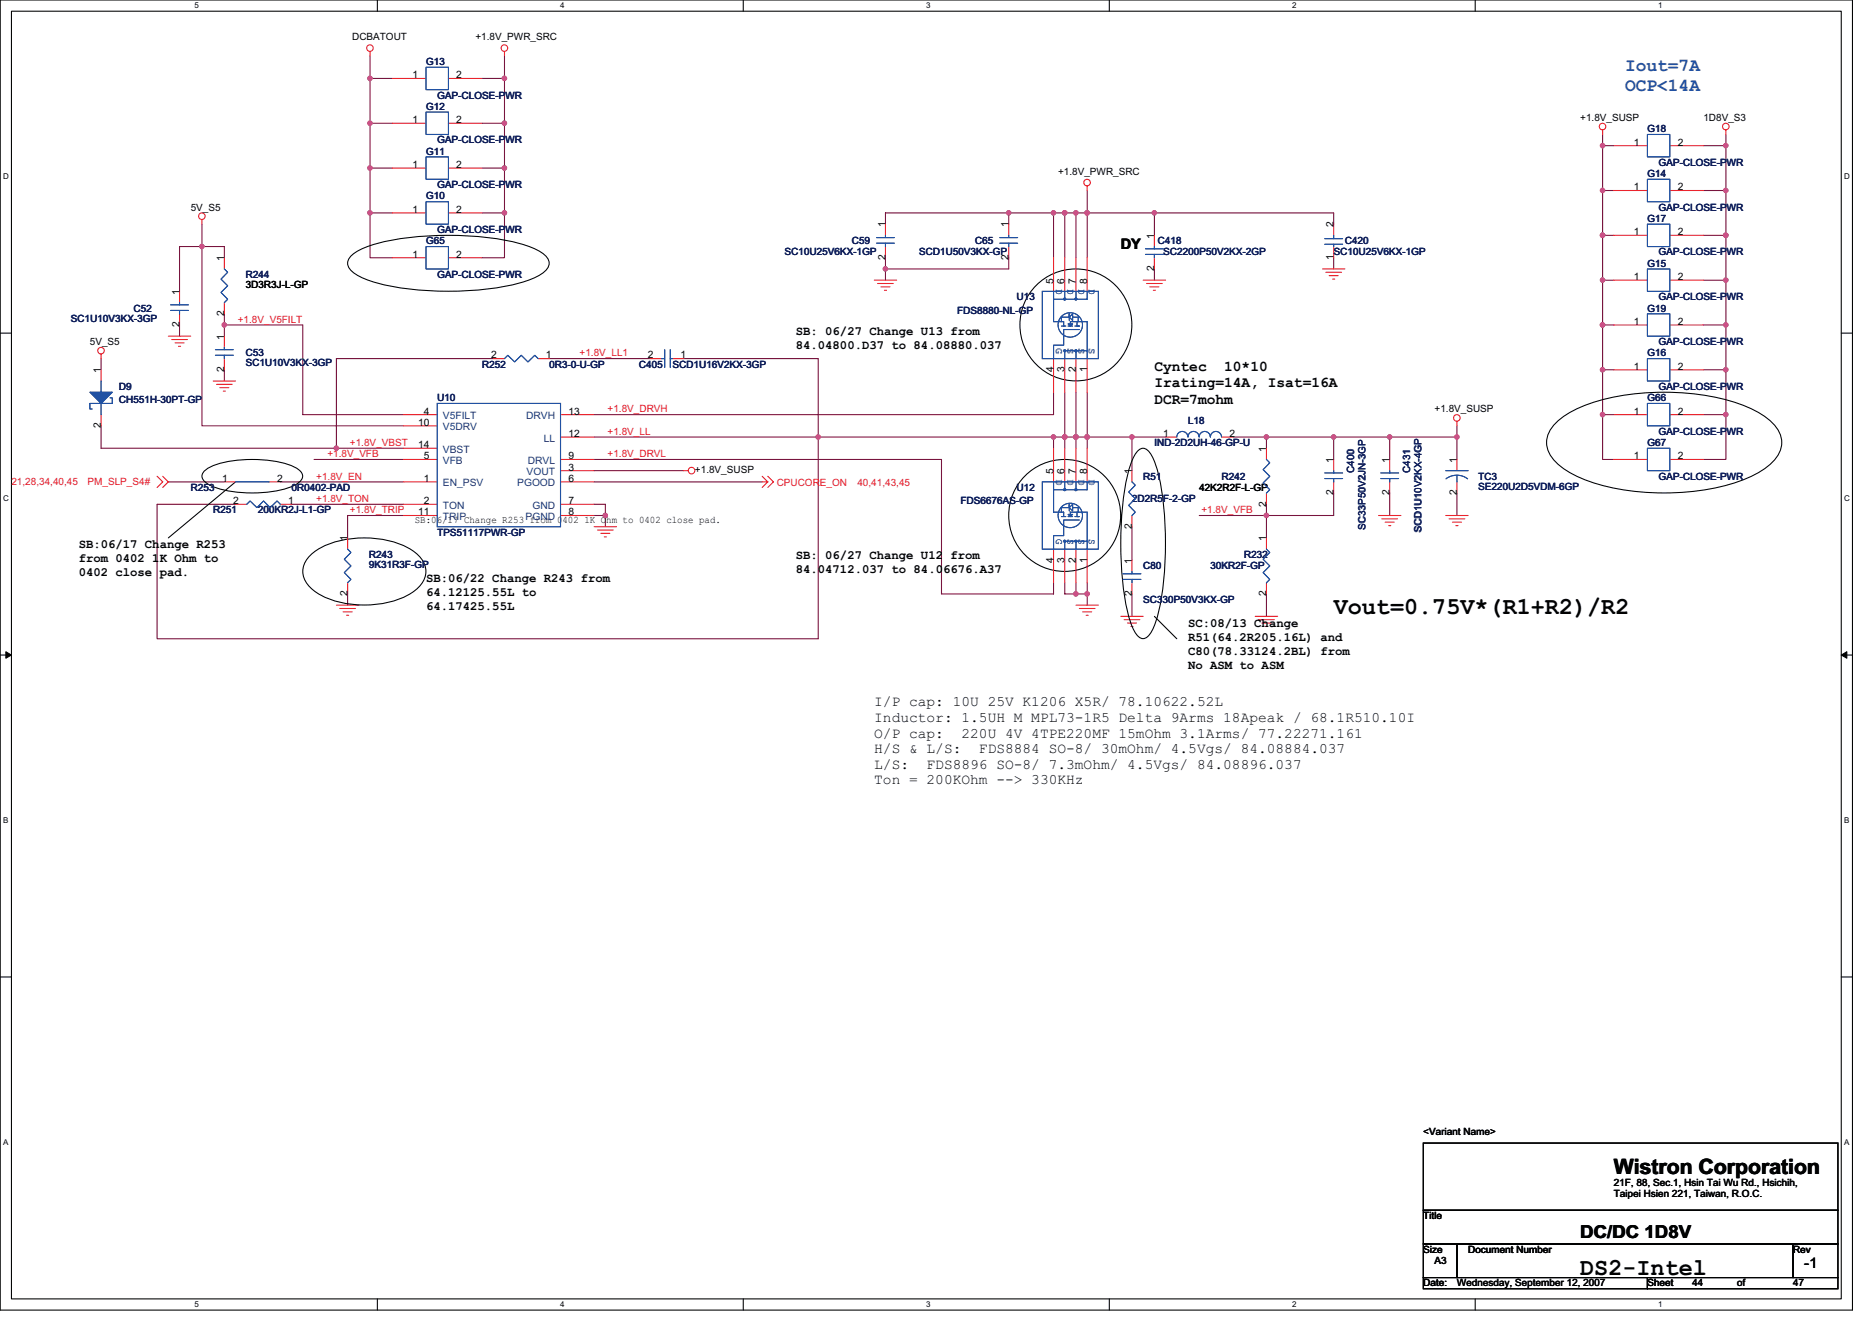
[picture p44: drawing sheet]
<svg xmlns="http://www.w3.org/2000/svg" width="297mm" height="210mm" viewBox="0 0 297 210" stroke-linecap="round" stroke-linejoin="round" font-family="sans-serif">
<defs><g id="words">
<g font-size="3.7" fill="#010202">
<text x="211.6" y="97.4">Vout=0.75V*(R1+R2)/R2</text>
<text x="250.7" y="202.3">DS2-Intel</text>
</g>
<text font-size="3.4" fill="#010202" x="256.1" y="186.2">Wistron Corporation</text>
<g font-size="2.8" fill="#2051a3">
<text x="257.8" y="11.2">Iout=7A</text>
<text x="257.8" y="14.4">OCP&lt;14A</text>
</g>
<text font-size="2.8" fill="#010202" x="250.7" y="196.4">DC/DC 1D8V</text>
<g font-size="2.3" fill="#010202">
<text x="177.8" y="39.5">DY</text>
<text x="183.2" y="58.8">Cyntec</text>
<text x="194.2" y="58.8">10*10</text>
<text x="183.2" y="61.4">Irating=14A, Isat=16A</text>
<text x="183.2" y="64.1">DCR=7mohm</text>
<text x="138.7" y="112.1">I/P cap: 10U 25V K1206 X5R/ 78.10622.52L</text>
<text x="138.7" y="114.6">Inductor: 1.5UH M MPL73-1R5 Delta 9Arms 18Apeak / 68.1R510.10I</text>
<text x="138.7" y="117">O/P cap:</text>
<text x="138.7" y="119.5">H/S &amp; L/S:</text>
<text x="152.6" y="117">220U 4V 4TPE220MF 15mOhm 3.1Arms/ 77.22271.161</text>
<text x="155.3" y="119.5">FDS8884 SO-8/ 30mOhm/ 4.5Vgs/ 84.08884.037</text>
<text x="138.7" y="122">L/S:</text>
<text x="138.7" y="124.5">Ton = 200KOhm --&gt; 330KHz</text>
<text x="147" y="122">FDS8896 SO-8/ 7.3mOhm/ 4.5Vgs/ 84.08896.037</text>
<text x="286.3" y="201.2">-1</text>
</g>
<g font-size="1.9" fill="#010202">
<text x="126.3" y="53.2">SB: 06/27 Change U13 from</text>
<text x="126.3" y="55.4">84.04800.D37 to 84.08880.037</text>
<text x="12.5" y="87">SB:06/17 Change R253</text>
<text x="12.5" y="89.2">from 0402 1K Ohm to</text>
<text x="126.3" y="88.7">SB: 06/27 Change U12 from</text>
<text x="12.5" y="91.4">0402 close pad.</text>
<text x="67.6" y="92.3">SB:06/22 Change R243 from</text>
<text x="67.6" y="94.5">64.12125.55L to</text>
<text x="126.3" y="91">84.04712.037 to 84.06676.A37</text>
<text x="67.6" y="96.8">64.17425.55L</text>
<text x="188.5" y="99.4">SC:08/13 Change</text>
<text x="188.5" y="101.6">R51(64.2R205.16L) and</text>
<text x="188.5" y="103.9">C80(78.33124.2BL) from</text>
<text x="188.5" y="106.1">No ASM to ASM</text>
</g>
<g font-size="1.6" fill="#010202">
<text x="55.9" y="6.4">DCBATOUT</text>
<text x="75.4" y="6.4">+1.8V_PWR_SRC</text>
<text x="65.5" y="12.4">1</text>
<text x="72.4" y="12.4">2</text>
<text x="65.5" y="19.5">1</text>
<text x="72.4" y="19.5">2</text>
<text x="250.7" y="19.2">+1.8V_SUSP</text>
<text x="259.3" y="23.1">1</text>
<text x="266.2" y="23.1">2</text>
<text x="270.3" y="19.2">1D8V_S3</text>
<text x="65.5" y="26.6">1</text>
<text x="72.4" y="26.6">2</text>
<text x="167.9" y="27.7">+1.8V_PWR_SRC</text>
<text x="30.3" y="33.4">5V_S5</text>
<text x="65.5" y="33.8">1</text>
<text x="72.4" y="33.8">2</text>
<text x="259.3" y="30.2">1</text>
<text x="266.2" y="30.2">2</text>
<text x="35.6" y="41.4" transform="rotate(-90 35.6 41.4)">1</text>
<text x="65.5" y="40.9">1</text>
<text x="72.4" y="40.9">2</text>
<text x="140.5" y="41.3" transform="rotate(-90 140.5 41.3)">2</text>
<text x="140.5" y="36.1" transform="rotate(-90 140.5 36.1)">1</text>
<text x="160" y="41.3" transform="rotate(-90 160 41.3)">2</text>
<text x="160" y="36.1" transform="rotate(-90 160 36.1)">1</text>
<text x="183.2" y="37.9" transform="rotate(-90 183.2 37.9)">1</text>
<text x="211.6" y="41.3" transform="rotate(-90 211.6 41.3)">1</text>
<text x="211.6" y="36.1" transform="rotate(-90 211.6 36.1)">2</text>
<text x="259.3" y="37.3">1</text>
<text x="266.2" y="37.3">2</text>
<text x="28.5" y="46.8" transform="rotate(-90 28.5 46.8)">1</text>
<text x="39" y="45.7">3D3R3J-L-GP</text>
<text x="167.1" y="45" transform="rotate(-90 167.1 45)">5</text>
<text x="168.9" y="45" transform="rotate(-90 168.9 45)">6</text>
<text x="170.7" y="45" transform="rotate(-90 170.7 45)">7</text>
<text x="172.5" y="45" transform="rotate(-90 172.5 45)">8</text>
<text x="183.2" y="43.1" transform="rotate(-90 183.2 43.1)">2</text>
<text x="259.3" y="44.4">1</text>
<text x="266.2" y="44.4">2</text>
<text x="28.5" y="51.9" transform="rotate(-90 28.5 51.9)">2</text>
<text x="35.6" y="53.9" transform="rotate(-90 35.6 53.9)">1</text>
<text x="35.6" y="50.2" transform="rotate(-90 35.6 50.2)">2</text>
<text x="259.3" y="51.5">1</text>
<text x="266.2" y="51.5">2</text>
<text x="14.3" y="54.8">5V_S5</text>
<text x="16" y="59.2" transform="rotate(-90 16 59.2)">1</text>
<text x="35.6" y="59.1" transform="rotate(-90 35.6 59.1)">2</text>
<text x="77.9" y="56.9">2</text>
<text x="86.6" y="56.9">1</text>
<text x="102.8" y="56.9">2</text>
<text x="108" y="56.9">1</text>
<text x="167.1" y="59.1" transform="rotate(-90 167.1 59.1)">4</text>
<text x="168.9" y="59.1" transform="rotate(-90 168.9 59.1)">3</text>
<text x="170.7" y="59.1" transform="rotate(-90 170.7 59.1)">2</text>
<text x="172.5" y="59.1" transform="rotate(-90 172.5 59.1)">1</text>
<text x="259.3" y="58.7">1</text>
<text x="266.2" y="58.7">2</text>
<text x="67.2" y="65.8">4</text>
<text x="90.2" y="65.8">13</text>
<text x="227.6" y="65.4">+1.8V_SUSP</text>
<text x="259.3" y="65.8">1</text>
<text x="266.2" y="65.8">2</text>
<text x="16" y="67.9" transform="rotate(-90 16 67.9)">2</text>
<text x="66.4" y="67.5">10</text>
<text x="66.4" y="71.1">14</text>
<text x="90.2" y="69.3">12</text>
<text x="184.6" y="69.3">1</text>
<text x="195.1" y="69.3">2</text>
<text x="200.9" y="71.6" transform="rotate(-90 200.9 71.6)">1</text>
<text x="35.2" y="76.4">1</text>
<text x="44" y="76.4">2</text>
<text x="67.2" y="76.4">1</text>
<text x="67.2" y="72.9">5</text>
<text x="90.2" y="76.4">6</text>
<text x="90.2" y="72.9">9</text>
<text x="90.2" y="74.7">3</text>
<text x="110.3" y="75">+1.8V_SUSP</text>
<text x="167.1" y="75.2" transform="rotate(-90 167.1 75.2)">5</text>
<text x="168.9" y="75.2" transform="rotate(-90 168.9 75.2)">6</text>
<text x="170.7" y="75.2" transform="rotate(-90 170.7 75.2)">7</text>
<text x="172.5" y="75.2" transform="rotate(-90 172.5 75.2)">8</text>
<text x="179.6" y="75.2" transform="rotate(-90 179.6 75.2)">1</text>
<text x="190.3" y="77.9">42K2R2F-L-GP</text>
<text x="211.6" y="73.4" transform="rotate(-90 211.6 73.4)">1</text>
<text x="220.5" y="73.4" transform="rotate(-90 220.5 73.4)">1</text>
<text x="231.2" y="73.4" transform="rotate(-90 231.2 73.4)">1</text>
<text x="259.3" y="72.9">1</text>
<text x="266.2" y="72.9">2</text>
<text x="37" y="80">2</text>
<text x="45.7" y="80">1</text>
<text x="65.8" y="83">SB:06/17 Change R253 from 0402 1K Ohm to 0402 close pad.</text>
<text x="66.4" y="81.8">11</text>
<text x="67.2" y="80">2</text>
<text x="90.2" y="80">7</text>
<text x="90.2" y="81.8">8</text>
<text x="179.6" y="83.9" transform="rotate(-90 179.6 83.9)">2</text>
<text x="200.9" y="80.4" transform="rotate(-90 200.9 80.4)">2</text>
<text x="211.6" y="78.6" transform="rotate(-90 211.6 78.6)">2</text>
<text x="220.5" y="78.6" transform="rotate(-90 220.5 78.6)">2</text>
<text x="231.2" y="78.6" transform="rotate(-90 231.2 78.6)">2</text>
<text x="55.1" y="85.9" transform="rotate(-90 55.1 85.9)">1</text>
<text x="167.1" y="89.3" transform="rotate(-90 167.1 89.3)">4</text>
<text x="168.9" y="89.3" transform="rotate(-90 168.9 89.3)">3</text>
<text x="170.7" y="89.3" transform="rotate(-90 170.7 89.3)">2</text>
<text x="172.5" y="89.3" transform="rotate(-90 172.5 89.3)">1</text>
<text x="179.6" y="89.4" transform="rotate(-90 179.6 89.4)">1</text>
<text x="200.9" y="85.9" transform="rotate(-90 200.9 85.9)">1</text>
<text x="55.1" y="94.6" transform="rotate(-90 55.1 94.6)">2</text>
<text x="179.6" y="94.6" transform="rotate(-90 179.6 94.6)">2</text>
<text x="200.9" y="94.6" transform="rotate(-90 200.9 94.6)">2</text>
<text x="225.8" y="180.1">&lt;Variant Name&gt;</text>
<text x="256.1" y="188.1">21F, 88, Sec.1, Hsin Tai Wu Rd., Hsichih,</text>
<text x="256.1" y="189.9">Taipei Hsien 221, Taiwan, R.O.C.</text>
<text x="225.8" y="193.4">Title</text>
<text x="225.8" y="198.8">Size</text>
<text x="227.6" y="200.6">A3</text>
<text x="233" y="198.8">Document Number</text>
<text x="284.5" y="198.8">Rev</text>
<text x="225.8" y="204.1">Date:</text>
<text x="231.2" y="204.1">Wednesday, September 12, 2007</text>
<text x="261.4" y="204.1">Sheet</text>
<text x="268.5" y="204.1">44</text>
<text x="275.6" y="204.1">of</text>
<text x="284.5" y="204.1">47</text>
</g>
<g font-size="1.6" fill="#101e5b">
<text x="67.6" y="10.3">G13</text>
<text x="67.6" y="17.4">G12</text>
<text x="69.4" y="15.6">GAP-CLOSE-P</text>
<text x="80.2" y="15.6">WR</text>
<text x="69.4" y="22.8">GAP-CLOSE-P</text>
<text x="80.2" y="22.8">WR</text>
<text x="261.4" y="21">G18</text>
<text x="67.6" y="24.5">G11</text>
<text x="69.4" y="29.9">GAP-CLOSE-P</text>
<text x="80.2" y="29.9">WR</text>
<text x="261.4" y="28.1">G14</text>
<text x="263.2" y="26.3">GAP-CLOSE-P</text>
<text x="274" y="26.3">WR</text>
<text x="67.6" y="31.6">G10</text>
<text x="261.4" y="35.2">G17</text>
<text x="263.2" y="33.4">GAP-CLOSE-P</text>
<text x="274" y="33.4">WR</text>
<text x="67.6" y="38.8">G65</text>
<text x="69.4" y="37">GAP-CLOSE-P</text>
<text x="80.2" y="37">WR</text>
<text x="124.5" y="40.5">SC10U25V6KX-1GP</text>
<text x="135.2" y="38.8">C59</text>
<text x="145.8" y="40.5">SCD1U50V3KX-GP</text>
<text x="154.7" y="38.8">C65</text>
<text x="183.7" y="38.8">C418</text>
<text x="184.6" y="40.5">SC2200P50V2KX-2GP</text>
<text x="211.6" y="40.5">SC10U25V6KX-1GP</text>
<text x="213.4" y="38.8">C420</text>
<text x="263.2" y="40.5">GAP-CLOSE-P</text>
<text x="274" y="40.5">WR</text>
<text x="39" y="44.1">R244</text>
<text x="69.4" y="44.1">GAP-CLOSE-PWR</text>
<text x="161.3" y="47.6">U13</text>
<text x="261.4" y="42.3">G15</text>
<text x="263.2" y="47.6">GAP-CLOSE-P</text>
<text x="274" y="47.6">WR</text>
<text x="11.2" y="51">SC1U10V3KX-3GP</text>
<text x="21.2" y="49.4">C52</text>
<text x="151.9" y="49.8">FDS8880-NL-GP</text>
<text x="261.4" y="49.4">G19</text>
<text x="39" y="56.5">C53</text>
<text x="39" y="58.1">SC1U10V3KX-3GP</text>
<text x="76.5" y="58.3">R252</text>
<text x="87.2" y="58.3">0R3-0-U-GP</text>
<text x="101.4" y="58.3">C405</text>
<text x="106.7" y="58.3">SCD1U16V2KX-3GP</text>
<text x="261.4" y="56.5">G16</text>
<text x="263.2" y="54.8">GAP-CLOSE-P</text>
<text x="274" y="54.8">WR</text>
<text x="18.9" y="61.9">D9</text>
<text x="18.9" y="64">CH551H-30PT-GP</text>
<text x="69.4" y="63.6">U10</text>
<text x="261.4" y="63.6">G66</text>
<text x="263.2" y="61.9">GAP-CLOSE-P</text>
<text x="274" y="61.9">WR</text>
<text x="183.1" y="70.8">IND-2D2UH-46-GP-U</text>
<text x="188.5" y="67.2">L18</text>
<text x="261.4" y="70.8">G67</text>
<text x="263.2" y="69">GAP-CLOSE-P</text>
<text x="274" y="69">WR</text>
<text x="30.3" y="77.9">R253</text>
<text x="46.3" y="77.9">0R0402-PAD</text>
<text x="161.3" y="77.9">U12</text>
<text x="181.4" y="76.1">R51</text>
<text x="193.8" y="76.1">R242</text>
<text x="214.9" y="75" transform="rotate(-90 214.9 75)">C400</text>
<text x="223.8" y="75" transform="rotate(-90 223.8 75)">C431</text>
<text x="234.6" y="76.1">TC3</text>
<text x="234.6" y="77.7">SE220U2D5VDM-6GP</text>
<text x="263.2" y="76.1">GAP-CLOSE-PWR</text>
<text x="33.8" y="81.4">R251</text>
<text x="40.9" y="81.4">200KR2J-L1-GP</text>
<text x="152.4" y="80">FDS6676AS-GP</text>
<text x="179.6" y="79.7">2D2R5F-2-GP</text>
<text x="58.5" y="88.5">R243</text>
<text x="69.4" y="85">TPS51117PWR-GP</text>
<text x="197.4" y="88.5">R232</text>
<text x="216.7" y="84.1" transform="rotate(-90 216.7 84.1)">SC33P50V2JN-3GP</text>
<text x="225.5" y="84.5" transform="rotate(-90 225.5 84.5)">SCD1U10V2KX-4GP</text>
<text x="58.5" y="90.1">9K31R3F-GP</text>
<text x="181.4" y="90.3">C80</text>
<text x="181.4" y="95.7">SC330P50V3KX-GP</text>
<text x="192.1" y="90.3">30KR2F-GP</text>
</g>
<g font-size="1.6" fill="#2051a3">
<text x="167.6" y="45.9" transform="rotate(90 167.6 45.9)">D</text>
<text x="169.4" y="45.9" transform="rotate(90 169.4 45.9)">D</text>
<text x="171.2" y="45.9" transform="rotate(90 171.2 45.9)">D</text>
<text x="172.8" y="45.9" transform="rotate(90 172.8 45.9)">D</text>
<text x="167.6" y="55.3" transform="rotate(90 167.6 55.3)">G</text>
<text x="169.4" y="55.3" transform="rotate(90 169.4 55.3)">S</text>
<text x="171.2" y="55.3" transform="rotate(90 171.2 55.3)">S</text>
<text x="172.8" y="55.3" transform="rotate(90 172.8 55.3)">S</text>
<text x="167.6" y="76.1" transform="rotate(90 167.6 76.1)">D</text>
<text x="169.4" y="76.1" transform="rotate(90 169.4 76.1)">D</text>
<text x="171.2" y="76.1" transform="rotate(90 171.2 76.1)">D</text>
<text x="172.8" y="76.1" transform="rotate(90 172.8 76.1)">D</text>
<text x="167.6" y="85.5" transform="rotate(90 167.6 85.5)">G</text>
<text x="169.4" y="85.5" transform="rotate(90 169.4 85.5)">S</text>
<text x="171.2" y="85.5" transform="rotate(90 171.2 85.5)">S</text>
<text x="172.8" y="85.5" transform="rotate(90 172.8 85.5)">S</text>
</g>
<g font-size="1.6" fill="#ed1c24">
<text x="37.7" y="51.2">+1.8V_V5FILT</text>
<text x="92" y="56.5">+1.8V_LL1</text>
<text x="96.4" y="65.4">+1.8V_DRVH</text>
<text x="55.5" y="70.8">+1.8V_VBST</text>
<text x="96.4" y="69">+1.8V_LL</text>
<text x="1.8" y="77">21,28,34,40,45</text>
<text x="13.9" y="77">PM_SLP_S4#</text>
<text x="50.2" y="76.1">+1.8V_EN</text>
<text x="52" y="72.5">+1.8V_VFB</text>
<text x="96.4" y="72.5">+1.8V_DRVL</text>
<text x="123.3" y="77.2">CPUCORE_ON</text>
<text x="136.1" y="77.2">40,41,43,45</text>
<text x="50.2" y="79.7">+1.8V_TON</text>
<text x="55.5" y="81.4">+1.8V_TRIP</text>
<text x="190.6" y="81.4">+1.8V_VFB</text>
</g>
<g font-size="1.6" fill="#183c70">
<text x="70.3" y="66.5">V5FILT</text>
<text x="70.3" y="68.3">V5DRV</text>
<text x="70.3" y="71.8">VBST</text>
<text x="83.5" y="66.5">DRVH</text>
<text x="86.3" y="70.1">LL</text>
<text x="70.3" y="77.2">EN_PSV</text>
<text x="70.3" y="73.6">VFB</text>
<text x="82.1" y="77.2">PGOOD</text>
<text x="83.6" y="75.4">VOUT</text>
<text x="83.8" y="73.6">DRVL</text>
<text x="70.3" y="80.7">TON</text>
<text x="70.3" y="82.5">TRIP</text>
<text x="83.4" y="82.5">PGND</text>
<text x="84.5" y="80.7">GND</text>
</g>
<g font-size="1.3" fill="#010202">
<text x="30.8" y="1.3">5</text>
<text x="88.9" y="1.3">4</text>
<text x="147" y="1.3">3</text>
<text x="205" y="1.3">2</text>
<text x="263.1" y="1.3">1</text>
<text x=".5" y="28.4">D</text>
<text x="292.6" y="28.4">D</text>
<text x=".5" y="79.5">C</text>
<text x="292.6" y="79.5">C</text>
<text x=".5" y="130.6">B</text>
<text x="292.6" y="130.6">B</text>
<text x=".5" y="181.7">A</text>
<text x="292.6" y="181.7">A</text>
<text x="30.8" y="207.4">5</text>
<text x="88.9" y="207.4">4</text>
<text x="147" y="207.4">3</text>
<text x="205" y="207.4">2</text>
<text x="263.1" y="207.4">1</text>
</g>
</g></defs>
<path d="M0 0h293.9v207.9h-293.9zM1.8 1.8h290.4v204.3h-290.4z" fill="none" stroke="#010202" stroke-width=".17"/>
<g fill="#fff">
<path d="M30.8 .2h.7v1.4h-.7z"/>
<path d="M30.8 206.3h.7v1.4h-.7z"/>
</g>
<path d="M59.9 0v1.8M59.9 206.1v1.8" fill="none" stroke="#010202" stroke-width=".17"/>
<g fill="#fff">
<path d="M88.9 .2h.7v1.4h-.7z"/>
<path d="M88.9 206.3h.7v1.4h-.7z"/>
</g>
<path d="M117.9 0v1.8M117.9 206.1v1.8" fill="none" stroke="#010202" stroke-width=".17"/>
<g fill="#fff">
<path d="M147 .2h.7v1.4h-.7z"/>
<path d="M147 206.3h.7v1.4h-.7z"/>
</g>
<path d="M176 0v1.8M176 206.1v1.8" fill="none" stroke="#010202" stroke-width=".17"/>
<g fill="#fff">
<path d="M205 .2h.7v1.4h-.7z"/>
<path d="M205 206.3h.7v1.4h-.7z"/>
</g>
<path d="M234.1 0v1.8M234.1 206.1v1.8" fill="none" stroke="#010202" stroke-width=".17"/>
<g fill="#fff">
<path d="M263.1 .2h.7v1.4h-.7z"/>
<path d="M263.1 206.3h.7v1.4h-.7z"/>
<path d="M.5 27.3h.9v1.4h-.9z"/>
<path d="M292.6 27.3h.9v1.4h-.9z"/>
<path d="M.5 78.4h.9v1.4h-.9z"/>
<path d="M292.6 78.4h.9v1.4h-.9z"/>
</g>
<path d="M0 52.9h1.8M292.2 52.9h1.7" fill="none" stroke="#010202" stroke-width=".17"/>
<g fill="#fff">
<path d="M.5 129.5h.8v1.4h-.8z"/>
<path d="M292.6 129.5h.9v1.4h-.9z"/>
</g>
<path d="M0 103.9h1.8M292.2 103.9h1.7" fill="none" stroke="#010202" stroke-width=".17"/>
<path d="M.9 103.4l.9 .5-.9 .5z" fill="#010202"/>
<path d="M.9 103.4l.9 .5-.9 .5z" fill="none" stroke="#010202" stroke-width=".16"/>
<path d="M292.2 103.9l.8-.5v1z" fill="#010202"/>
<path d="M292.2 103.9l.8-.5v1z" fill="none" stroke="#010202" stroke-width=".16"/>
<g fill="#fff">
<path d="M.5 180.5h.8v1.4h-.8z"/>
<path d="M292.6 180.5h.9v1.4h-.9z"/>
</g>
<path d="M0 155h1.8M292.2 155h1.7" fill="none" stroke="#010202" stroke-width=".17"/>
<path d="M170.7 69.3v1.8" fill="none" stroke="#740d39" stroke-width=".17"/>
<circle cx="170.7" cy="69.3" r=".35" fill="#b84e9d"/>
<circle cx="170.7" cy="69.3" r=".35" fill="none" stroke="#b84e9d" stroke-width=".17"/>
<path d="M172.5 62.2v7.1M231.2 67.6v1.7M231.2 78.2v3.6M168.9 92.5v1.7h3.6M172.5 92.5v3.5" fill="none" stroke="#740d39" stroke-width=".17"/>
<circle cx="172.5" cy="94.2" r=".35" fill="#b84e9d"/>
<circle cx="172.5" cy="94.2" r=".35" fill="none" stroke="#b84e9d" stroke-width=".17"/>
<circle cx="170.7" cy="94.2" r=".35" fill="#b84e9d"/>
<circle cx="170.7" cy="94.2" r=".35" fill="none" stroke="#b84e9d" stroke-width=".17"/>
<path d="M167.2 33.8v7.1M16 56.9v1.8M170.7 40.9v-7.1h1.8v7.1M167.2 92.5v1.7h-17.8M170.7 92.5v1.7" fill="none" stroke="#740d39" stroke-width=".17"/>
<circle cx="172.5" cy="33.8" r=".35" fill="#b84e9d"/>
<circle cx="172.5" cy="33.8" r=".35" fill="none" stroke="#b84e9d" stroke-width=".17"/>
<circle cx="170.7" cy="33.8" r=".35" fill="#b84e9d"/>
<circle cx="170.7" cy="33.8" r=".35" fill="none" stroke="#b84e9d" stroke-width=".17"/>
<path d="M168.9 33.8v7.1" fill="none" stroke="#740d39" stroke-width=".17"/>
<circle cx="168.9" cy="33.8" r=".35" fill="#b84e9d"/>
<circle cx="168.9" cy="33.8" r=".35" fill="none" stroke="#b84e9d" stroke-width=".17"/>
<path d="M195.6 69.3h5.4" fill="none" stroke="#740d39" stroke-width=".17"/>
<circle cx="200.9" cy="69.3" r=".35" fill="#b84e9d"/>
<circle cx="200.9" cy="69.3" r=".35" fill="none" stroke="#b84e9d" stroke-width=".17"/>
<path d="M160.1 33.8h7.1" fill="none" stroke="#740d39" stroke-width=".17"/>
<circle cx="167.2" cy="33.8" r=".35" fill="#b84e9d"/>
<circle cx="167.2" cy="33.8" r=".35" fill="none" stroke="#b84e9d" stroke-width=".17"/>
<circle cx="160" cy="33.8" r=".35" fill="#b84e9d"/>
<circle cx="160" cy="33.8" r=".35" fill="none" stroke="#b84e9d" stroke-width=".17"/>
<path d="M220.5 69.3h10.7" fill="none" stroke="#740d39" stroke-width=".17"/>
<circle cx="231.2" cy="69.3" r=".35" fill="#b84e9d"/>
<circle cx="231.2" cy="69.3" r=".35" fill="none" stroke="#b84e9d" stroke-width=".17"/>
<circle cx="220.5" cy="69.3" r=".35" fill="#b84e9d"/>
<circle cx="220.5" cy="69.3" r=".35" fill="none" stroke="#b84e9d" stroke-width=".17"/>
<path d="M172.5 33.8h10.7" fill="none" stroke="#740d39" stroke-width=".17"/>
<circle cx="183.2" cy="33.8" r=".35" fill="#b84e9d"/>
<circle cx="183.2" cy="33.8" r=".35" fill="none" stroke="#b84e9d" stroke-width=".17"/>
<circle cx="172.5" cy="33.8" r=".35" fill="#b84e9d"/>
<circle cx="172.5" cy="33.8" r=".35" fill="none" stroke="#b84e9d" stroke-width=".17"/>
<path d="M273.9 23.1v7.1M172.5 69.3v1.8" fill="none" stroke="#740d39" stroke-width=".17"/>
<circle cx="273.8" cy="23.1" r=".35" fill="#b84e9d"/>
<circle cx="273.8" cy="23.1" r=".35" fill="none" stroke="#b84e9d" stroke-width=".17"/>
<path d="M160.1 33.8h-19.6v1.8M167.2 33.8h1.7M183.2 33.8v3.5M140.5 40.9v1.8h19.6M167.2 62.2v3.6M179.6 69.3h5.4" fill="none" stroke="#740d39" stroke-width=".17"/>
<circle cx="140.5" cy="42.7" r=".35" fill="#b84e9d"/>
<circle cx="140.5" cy="42.7" r=".35" fill="none" stroke="#b84e9d" stroke-width=".17"/>
<path d="M160.1 33.8v1.8M160.1 40.9v1.8M167.2 69.3v1.8M190.3 81.8h10.7" fill="none" stroke="#740d39" stroke-width=".17"/>
<circle cx="200.9" cy="81.8" r=".35" fill="#b84e9d"/>
<circle cx="200.9" cy="81.8" r=".35" fill="none" stroke="#b84e9d" stroke-width=".17"/>
<path d="M254.3 23.1v7.1M201 80v1.8" fill="none" stroke="#740d39" stroke-width=".17"/>
<circle cx="254.3" cy="23.1" r=".35" fill="#b84e9d"/>
<circle cx="254.3" cy="23.1" r=".35" fill="none" stroke="#b84e9d" stroke-width=".17"/>
<path d="M254.3 23.1h1.8M270.3 23.1h3.6M254.3 51.6v7.1M44.5 76.5h19.5" fill="none" stroke="#740d39" stroke-width=".17"/>
<circle cx="254.3" cy="58.7" r=".35" fill="#b84e9d"/>
<circle cx="254.3" cy="58.7" r=".35" fill="none" stroke="#b84e9d" stroke-width=".17"/>
<circle cx="254.3" cy="51.5" r=".35" fill="#b84e9d"/>
<circle cx="254.3" cy="51.5" r=".35" fill="none" stroke="#b84e9d" stroke-width=".17"/>
<path d="M273.9 44.4v7.2h-3.6" fill="none" stroke="#740d39" stroke-width=".17"/>
<circle cx="273.8" cy="44.4" r=".35" fill="#b84e9d"/>
<circle cx="273.8" cy="44.4" r=".35" fill="none" stroke="#b84e9d" stroke-width=".17"/>
<path d="M254.3 51.6h1.8M254.3 58.7h1.8M273.9 51.6v7.1h-3.6" fill="none" stroke="#740d39" stroke-width=".17"/>
<circle cx="273.8" cy="58.7" r=".35" fill="#b84e9d"/>
<circle cx="273.8" cy="58.7" r=".35" fill="none" stroke="#b84e9d" stroke-width=".17"/>
<circle cx="273.8" cy="51.5" r=".35" fill="#b84e9d"/>
<circle cx="273.8" cy="51.5" r=".35" fill="none" stroke="#b84e9d" stroke-width=".17"/>
<path d="M273.9 37.3v7.1" fill="none" stroke="#740d39" stroke-width=".17"/>
<circle cx="273.8" cy="37.3" r=".35" fill="#b84e9d"/>
<circle cx="273.8" cy="37.3" r=".35" fill="none" stroke="#b84e9d" stroke-width=".17"/>
<path d="M270.3 30.2h3.6v7.1M270.3 44.4h3.6" fill="none" stroke="#740d39" stroke-width=".17"/>
<circle cx="273.8" cy="37.3" r=".35" fill="#b84e9d"/>
<circle cx="273.8" cy="37.3" r=".35" fill="none" stroke="#b84e9d" stroke-width=".17"/>
<circle cx="273.8" cy="30.2" r=".35" fill="#b84e9d"/>
<circle cx="273.8" cy="30.2" r=".35" fill="none" stroke="#b84e9d" stroke-width=".17"/>
<path d="M254.3 37.3v7.1h1.8M270.3 37.3h3.6" fill="none" stroke="#740d39" stroke-width=".17"/>
<circle cx="254.3" cy="37.3" r=".35" fill="#b84e9d"/>
<circle cx="254.3" cy="37.3" r=".35" fill="none" stroke="#b84e9d" stroke-width=".17"/>
<path d="M256.1 30.2h-1.8v7.1h1.8" fill="none" stroke="#740d39" stroke-width=".17"/>
<circle cx="254.3" cy="37.3" r=".35" fill="#b84e9d"/>
<circle cx="254.3" cy="37.3" r=".35" fill="none" stroke="#b84e9d" stroke-width=".17"/>
<circle cx="254.3" cy="30.2" r=".35" fill="#b84e9d"/>
<circle cx="254.3" cy="30.2" r=".35" fill="none" stroke="#b84e9d" stroke-width=".17"/>
<path d="M254.3 44.4v7.2" fill="none" stroke="#740d39" stroke-width=".17"/>
<circle cx="254.3" cy="51.5" r=".35" fill="#b84e9d"/>
<circle cx="254.3" cy="51.5" r=".35" fill="none" stroke="#b84e9d" stroke-width=".17"/>
<circle cx="254.3" cy="44.4" r=".35" fill="#b84e9d"/>
<circle cx="254.3" cy="44.4" r=".35" fill="none" stroke="#b84e9d" stroke-width=".17"/>
<path d="M94.3 80h1.8M96.1 81.8v1.8" fill="none" stroke="#740d39" stroke-width=".17"/>
<circle cx="96" cy="81.8" r=".35" fill="#b84e9d"/>
<circle cx="96" cy="81.8" r=".35" fill="none" stroke="#b84e9d" stroke-width=".17"/>
<path d="M28.5 39.1v7.1M32 39.1h3.6v1.8M35.6 51.6v1.7M35.6 58.7v1.8M94.3 74.7h14.2M94.3 81.8h1.8" fill="none" stroke="#740d39" stroke-width=".17"/>
<circle cx="35.6" cy="51.5" r=".35" fill="#b84e9d"/>
<circle cx="35.6" cy="51.5" r=".35" fill="none" stroke="#b84e9d" stroke-width=".17"/>
<path d="M28.5 39.1h3.5M32 39.1v28.5h32M32 35.6v3.5M35.6 51.6h12.4v14.2h16" fill="none" stroke="#740d39" stroke-width=".17"/>
<circle cx="32" cy="39.1" r=".35" fill="#b84e9d"/>
<circle cx="32" cy="39.1" r=".35" fill="none" stroke="#b84e9d" stroke-width=".17"/>
<path d="M168.9 33.8h1.8M254.3 21.3v1.8M273.9 21.3v1.8M28.5 51.6v1.7M35.6 49.8v1.8M53.4 71.1h10.6M129.8 69.3v32M170.7 62.2v7.1M24.9 80h12.5" fill="none" stroke="#740d39" stroke-width=".17"/>
<circle cx="168.9" cy="33.8" r=".35" fill="#b84e9d"/>
<circle cx="168.9" cy="33.8" r=".35" fill="none" stroke="#b84e9d" stroke-width=".17"/>
<path d="M168.9 62.2v7.1h1.8" fill="none" stroke="#740d39" stroke-width=".17"/>
<circle cx="170.7" cy="69.3" r=".35" fill="#b84e9d"/>
<circle cx="170.7" cy="69.3" r=".35" fill="none" stroke="#b84e9d" stroke-width=".17"/>
<circle cx="168.9" cy="69.3" r=".35" fill="#b84e9d"/>
<circle cx="168.9" cy="69.3" r=".35" fill="none" stroke="#b84e9d" stroke-width=".17"/>
<path d="M172.5 30.2v3.6M129.8 69.3h37.4M96.1 80v1.8" fill="none" stroke="#740d39" stroke-width=".17"/>
<circle cx="129.8" cy="69.3" r=".35" fill="#b84e9d"/>
<circle cx="129.8" cy="69.3" r=".35" fill="none" stroke="#b84e9d" stroke-width=".17"/>
<path d="M80 8.9v3.5M76.5 26.7h3.5v7.1h-3.5" fill="none" stroke="#740d39" stroke-width=".17"/>
<circle cx="80" cy="33.8" r=".35" fill="#b84e9d"/>
<circle cx="80" cy="33.8" r=".35" fill="none" stroke="#b84e9d" stroke-width=".17"/>
<circle cx="80" cy="26.7" r=".35" fill="#b84e9d"/>
<circle cx="80" cy="26.7" r=".35" fill="none" stroke="#b84e9d" stroke-width=".17"/>
<path d="M76.5 19.6h3.5v7.1" fill="none" stroke="#740d39" stroke-width=".17"/>
<circle cx="80" cy="19.5" r=".35" fill="#b84e9d"/>
<circle cx="80" cy="19.5" r=".35" fill="none" stroke="#b84e9d" stroke-width=".17"/>
<path d="M76.5 12.4h3.5v7.2" fill="none" stroke="#740d39" stroke-width=".17"/>
<circle cx="80" cy="12.4" r=".35" fill="#b84e9d"/>
<circle cx="80" cy="12.4" r=".35" fill="none" stroke="#b84e9d" stroke-width=".17"/>
<path d="M58.7 8.9v3.5M62.3 26.7h-3.6v7.1h3.6" fill="none" stroke="#740d39" stroke-width=".17"/>
<circle cx="58.7" cy="33.8" r=".35" fill="#b84e9d"/>
<circle cx="58.7" cy="33.8" r=".35" fill="none" stroke="#b84e9d" stroke-width=".17"/>
<circle cx="58.7" cy="26.7" r=".35" fill="#b84e9d"/>
<circle cx="58.7" cy="26.7" r=".35" fill="none" stroke="#b84e9d" stroke-width=".17"/>
<path d="M62.3 12.4h-3.6v7.2h3.6" fill="none" stroke="#740d39" stroke-width=".17"/>
<circle cx="58.7" cy="12.4" r=".35" fill="#b84e9d"/>
<circle cx="58.7" cy="12.4" r=".35" fill="none" stroke="#b84e9d" stroke-width=".17"/>
<path d="M58.7 19.6v7.1" fill="none" stroke="#740d39" stroke-width=".17"/>
<circle cx="58.7" cy="19.5" r=".35" fill="#b84e9d"/>
<circle cx="58.7" cy="19.5" r=".35" fill="none" stroke="#b84e9d" stroke-width=".17"/>
<path d="M183.2 33.8h28.4M129.8 56.9v12.4h-35.5M183.2 42.7v1.7M211.6 40.9v1.8M94.3 65.8h72.9M94.3 72.9h55.1M167.2 69.3h1.7M231.2 69.3v3.6M24.9 80v21.3h104.9" fill="none" stroke="#740d39" stroke-width=".17"/>
<circle cx="167.2" cy="69.3" r=".35" fill="#b84e9d"/>
<circle cx="167.2" cy="69.3" r=".35" fill="none" stroke="#b84e9d" stroke-width=".17"/>
<circle cx="168.9" cy="69.3" r=".35" fill="#b84e9d"/>
<circle cx="168.9" cy="69.3" r=".35" fill="none" stroke="#b84e9d" stroke-width=".17"/>
<path d="M49.8 72.9h14.2M149.4 72.9v21.3M211.6 69.3v3.6" fill="none" stroke="#740d39" stroke-width=".17"/>
<circle cx="211.6" cy="69.3" r=".35" fill="#b84e9d"/>
<circle cx="211.6" cy="69.3" r=".35" fill="none" stroke="#b84e9d" stroke-width=".17"/>
<path d="M211.6 33.8v1.8M78.3 56.9h-24.9v14.2h-37.4v-3.5M87.2 56.9h16M108.5 56.9h21.3M94.3 76.5h26.6M201 71.1v-1.8h19.5v3.6M211.6 78.2v3.6h-10.6" fill="none" stroke="#740d39" stroke-width=".17"/>
<circle cx="53.4" cy="71.1" r=".35" fill="#b84e9d"/>
<circle cx="53.4" cy="71.1" r=".35" fill="none" stroke="#b84e9d" stroke-width=".17"/>
<path d="M140.5 42.7v1.7M26.7 76.5h8.9M168.9 69.3v1.8M220.5 78.2v3.6M55.2 94.2v1.8M64 81.8h-8.8v3.5" fill="none" stroke="#740d39" stroke-width=".17"/>
<circle cx="168.9" cy="69.3" r=".35" fill="#b84e9d"/>
<circle cx="168.9" cy="69.3" r=".35" fill="none" stroke="#b84e9d" stroke-width=".17"/>
<path d="M170.7 69.3h1.8" fill="none" stroke="#740d39" stroke-width=".17"/>
<circle cx="172.5" cy="69.3" r=".35" fill="#b84e9d"/>
<circle cx="172.5" cy="69.3" r=".35" fill="none" stroke="#b84e9d" stroke-width=".17"/>
<circle cx="170.7" cy="69.3" r=".35" fill="#b84e9d"/>
<circle cx="170.7" cy="69.3" r=".35" fill="none" stroke="#b84e9d" stroke-width=".17"/>
<path d="M179.6 69.3v5.4M46.3 80h17.7M179.6 83.6v5.3M179.6 94.2v3.6M201 81.8v3.5M201 94.2v3.6" fill="none" stroke="#740d39" stroke-width=".17"/>
<circle cx="179.6" cy="69.3" r=".35" fill="#b84e9d"/>
<circle cx="179.6" cy="69.3" r=".35" fill="none" stroke="#b84e9d" stroke-width=".17"/>
<path d="M172.5 69.3h7.1" fill="none" stroke="#740d39" stroke-width=".17"/>
<circle cx="172.5" cy="69.3" r=".35" fill="#b84e9d"/>
<circle cx="172.5" cy="69.3" r=".35" fill="none" stroke="#b84e9d" stroke-width=".17"/>
<path d="M58.7 33.8v7.1h3.6M80 33.8v7.1h-3.5M254.3 65.8v7.1h1.8" fill="none" stroke="#740d39" stroke-width=".17"/>
<circle cx="254.3" cy="65.8" r=".35" fill="#b84e9d"/>
<circle cx="254.3" cy="65.8" r=".35" fill="none" stroke="#b84e9d" stroke-width=".17"/>
<path d="M273.9 65.8v7.1h-3.6" fill="none" stroke="#740d39" stroke-width=".17"/>
<circle cx="273.8" cy="65.8" r=".35" fill="#b84e9d"/>
<circle cx="273.8" cy="65.8" r=".35" fill="none" stroke="#b84e9d" stroke-width=".17"/>
<path d="M254.3 58.7v7.1h1.8M273.9 58.7v7.1h-3.6" fill="none" stroke="#740d39" stroke-width=".17"/>
<g fill="none" stroke="#ed1c24" stroke-width=".17">
<path d="M58.7 8.2v.7M80 8.2v.7M32 34.8v.8M62.3 26.7h5.3M62.3 33.8h5.3M71.2 26.7h5.3M71.2 33.8h5.3M140.5 35.6v1.7M140.5 39.1v1.8M160.1 35.6v1.7M160.1 39.1v1.8M172.5 29.5v.7"/>
<path d="M183.2 37.3v1.8M211.6 35.6v1.7M211.6 39.1v1.8M254.3 20.6v.7M273.9 20.6v.7M16 56.2v.7M16 58.7v1.8M26.7 53.3h3.6M27.2 53.9h2.5M27.8 54.4h1.4M28.3 54.9h.4M28.5 46.2v1.8"/>
<path d="M28.5 49.8v1.8M35.6 40.9v1.8M35.6 48v1.8M35.6 53.3v1.8M35.6 56.9v1.8M62.3 40.9h5.3M71.2 40.9h5.3M103.2 56.9h1.7M106.7 56.9h1.8M138.7 44.4h3.6M139.3 45h2.4M139.8 45.5h1.4"/>
<path d="M140.3 46.1h.4M167.2 40.9v5.3M167.2 56.9v5.3M168.9 40.9v5.3M168.9 56.9v5.3M170.7 40.9v5.3M170.7 56.9v5.3M172.5 40.9v5.3M172.5 56.9v5.3M181.4 44.4h3.6M181.9 45h2.5M182.5 45.5h1.4"/>
<path d="M183 46.1h.3M183.2 40.9v1.8M209.8 42.7h3.6M210.4 43.2h2.5M210.9 43.7h1.4M211.5 44.3h.3M256.1 51.6h5.3M256.1 58.7h5.3M265 51.6h5.3M265 58.7h5.3M16 65.8v1.8M24.9 75.6l.9 .9-.9 .8"/>
<path d="M25.8 75.6l.9 .9-.9 .8M33.8 60.5h3.6M34.4 61h2.4M34.9 61.5h1.4M35.4 62.1h.4M35.6 76.5h1.8M42.7 76.5h1.8M108.5 74.7h.7M120.9 75.6l.9 .9M120.9 76.5h.9M121.8 75.6l.9 .9-.9 .8M121.8 76.5l-.9 .8"/>
<path d="M167.2 71.1v5.4M168.9 71.1v5.4M170.7 71.1v5.4M172.5 71.1v5.4M179.6 74.7v1.8M185 69.3h1.7M193.8 69.3h1.8M211.6 72.9v1.8M211.6 76.5v1.7M231.2 66.8v.8M231.2 72.9v1.8M231.2 76.5v1.7"/>
<path d="M256.1 65.8h5.3M265 65.8h5.3M53.4 96h3.5M53.9 96.5h2.5M54.4 97.1h1.5M55 97.6h.3M94.3 83.6h3.5M94.8 84.1h2.5M95.3 84.6h1.5M95.9 85.2h.3M167.2 87.1v5.4M168.9 87.1v5.4"/>
<path d="M170.7 96h3.6M170.7 87.1v5.4M171.3 96.5h2.5M171.8 97.1h1.4M172.3 97.6h.4M172.5 87.1v5.4M177.8 97.8h3.6M178.4 98.3h2.5M178.9 98.8h1.4M179.4 99.4h.4M179.6 81.8v1.8M179.6 88.9v1.8"/>
<path d="M179.6 92.5v1.7M199.2 97.8h3.5M199.7 98.3h2.5M200.2 98.8h1.5M200.8 99.4h.3M201 85.3v1.8M201 92.5v1.7M218.7 81.8h3.6M219.3 82.3h2.5M219.8 82.8h1.4M220.3 83.4h.4M229.4 81.8h3.6"/>
<path d="M229.9 82.3h2.5M230.5 82.8h1.4M231 83.4h.3"/>
<circle cx="58.7" cy="7.6" r=".52"/>
<circle cx="80" cy="7.6" r=".52"/>
<circle cx="32" cy="34.3" r=".52"/>
<circle cx="172.5" cy="29" r=".52"/>
<circle cx="254.3" cy="20.1" r=".52"/>
<circle cx="273.8" cy="20.1" r=".52"/>
<circle cx="16" cy="55.6" r=".52"/>
<circle cx="109.7" cy="74.7" r=".52"/>
<circle cx="231.2" cy="66.3" r=".52"/>
</g>
<g fill="none" stroke="#010202" stroke-width=".17">
<path d="M55.6 40.7a12.6 12.6 0 0 1 6.4-2.6 50.1 50.1 0 0 1 21.1 .7 8.3 8.3 0 0 1 3.6 1.9 1.47 1.47 0 0 1 0 2.2 12.7 12.7 0 0 1-6.4 2.5 49.7 49.7 0 0 1-21.1-.7 8.3 8.3 0 0 1-3.6-1.8 1.47 1.47 0 0 1 0-2.2zM32.5 74.7a9.3 9.3 0 0 1 5-1.7 19.2 19.2 0 0 1 9 1 2.11 2.11 0 0 1 1.5 1.5 2.12 2.12 0 0 1-1.5 1.6 19.5 19.5 0 0 1-12.9 0 2.12 2.12 0 0 1-1.6-1.6l.1-.4zM37.4 76.5l-10.7 8.8M180.5 71.6a1.06 1.06 0 0 1 1.8 0 13.1 13.1 0 0 1 2 6 55.3 55.3 0 0 1-.6 19.9 8.4 8.4 0 0 1-1.4 3.4 1.06 1.06 0 0 1-1.8 0 13.1 13.1 0 0 1-2-6.1 55.9 55.9 0 0 1 .5-19.9 8.3 8.3 0 0 1 1.5-3.3zM247.1 66.9a17.4 17.4 0 0 1 7.5-3.6 39.6 39.6 0 0 1 22 1 10.5 10.5 0 0 1 5.7 4.2 4 4 0 0 1-1.2 5 17.5 17.5 0 0 1-7.6 3.6 39.4 39.4 0 0 1-21.9-1 10.5 10.5 0 0 1-5.8-4.2 4 4 0 0 1 1.3-5zM49 88.4a10.2 10.2 0 0 1 6-2.8 15.6 15.6 0 0 1 10.2 1.6 3.9 3.9 0 0 1 2.3 4.2 6.4 6.4 0 0 1-4.4 3.7 16 16 0 0 1-12.7-.9 4 4 0 0 1-2.2-4.3l.3-.8zM183.2 97.8l3.5 3.5M225.8 197.4h5.4v5.3h-5.4zM225.8 181.4h65.8v10.6h-65.8zM225.8 192h65.8v5.4h-65.8zM231.2 197.4h53.3v5.3h-53.3zM284.5 197.4h7.1v5.3h-7.1z"/>
<path d="M225.8 202.7h35.6v1.8h-35.6zM261.4 202.7h30.2v1.8h-30.2z"/>
<circle cx="170.7" cy="51.5" r="8.9"/>
<circle cx="168.9" cy="81.8" r="8.9"/>
</g>
<g fill="none" stroke="#2051a3" stroke-width=".17">
<path d="M67.6 24.9h3.6v3.5h-3.6zM67.6 32h3.6v3.6h-3.6zM67.6 39.1h3.6v3.6h-3.6zM139.1 37.7h2.8M139.1 38.6h2.8M140.5 37.3v.4M140.5 38.6v.5M158.6 37.7h2.9M158.6 38.6h2.9M160.1 37.3v.4M160.1 38.6v.5M181.8 39.5h2.8"/>
<path d="M183.2 39.1v.4M210.2 38.8h2.8M210.2 37.9h2.8M211.6 37.3v.6M211.6 38.8v.3M27.1 48.4h2.8M27.1 49.3h2.8M28.5 48v.4M28.5 49.3v.5M34.2 55.5h2.8M34.2 56.4h2.8M35.6 42.7l.5 .5-1 1.1 1 1-1 1.1 1 1.1-.5 .5"/>
<path d="M35.6 55.1v.4M35.6 56.4v.5M104.9 56.9h.6M105.5 55.5v2.8M106.4 56.9h.3M106.4 55.5v2.8M165.4 46.2h8.9v10.7h-8.9zM167.2 46.2v4.8h1.6v.7M168.4 51.7h.7M168.8 55.5h.2v.3h-.2zM168.8 47.3h.2v.3h-.2zM168.9 46.2v1.3"/>
<path d="M169.5 51.7h.7M169.7 50.8v-1v.5l.5-.5v1l-.5-.5h-1.3v.7M169.8 51.7l.4-.3h-.7l.3 .3v-.7h2.7v5.9M170.2 50.3h.9v.7M170.6 55.5h.2v.3h-.2zM170.6 47.3h.2v.3h-.2zM170.7 46.2v1.3M170.7 55.6v1.3M170.9 51v.7h.4h-.7M171.3 52.3h-2.5v2.5h-1.6v2.1M172.5 46.2v1.3h-5.3M172.5 55.6h-3.6v1.3"/>
<path d="M181.8 40.4h2.8M183.2 40.4v.5M261.4 49.8h3.6v3.5h-3.6zM261.4 56.9h3.6v3.6h-3.6zM37.4 76.5h5.3M165.4 76.5h8.9v10.6h-8.9zM167.2 76.5v4.8h1.6v.7M168.8 77.6h.2v.2h-.2zM168.9 76.5v1.2M170.6 77.6h.2v.2h-.2zM170.7 76.5v1.2M172.5 76.5v1.2h-5.3"/>
<path d="M179.6 76.5l.5 .5-1 1.1 1 1-1 1.1 1 1.1-.5 .5M186.7 69.3a.88 .88 0 0 1 .9-.8 .88 .88 0 0 1 .9 .8 .89 .89 0 0 1 .9-.8 .89 .89 0 0 1 .9 .8M190.3 69.3a.88 .88 0 0 1 .9-.8 .88 .88 0 0 1 .8 .8M192.1 69.3a.88 .88 0 0 1 .8-.8 .88 .88 0 0 1 .9 .8M210.2 75h2.8M210.2 75.9h2.8M211.6 74.7v.3M211.6 75.9v.6M229.4 74.7h3.6M229.4 76a2.86 2.86 0 0 1 3.5 0M231.2 75.4v1.1M261.4 64h3.6v3.6h-3.6z"/>
<path d="M168.4 82h.7M168.8 85.7h.2v.3h-.2zM169.5 82h.7M169.7 81.1v-1.1v.5l.5-.5v1.1l-.5-.6h-1.3v.8M169.8 82l.4-.4h-.7l.3 .4v-.7h2.7v5.8M170.2 80.5h.9v.8M170.6 85.7h.2v.3h-.2zM170.7 85.9v1.2M170.9 81.3v.7h.4h-.7M171.3 82.5h-2.5v2.5h-1.6v2.1M172.5 85.9h-3.6v1.2M178.2 91h2.8"/>
<path d="M178.2 91.9h2.8M179.6 90.7v.3M179.6 91.9v.6M201 87.1l.5 .6-1.1 1 1.1 1.1-1.1 1 1.1 1.1-.5 .6"/>
<circle cx="169.8" cy="51.6" r="1.94"/>
<circle cx="169.8" cy="81.8" r="1.94"/>
</g>
<path d="M14.3 62.2h3.5l-1.8 1.8z" fill="#2051a3"/>
<path d="M14.3 62.2h3.5l-1.8 1.8zM16 60.5v1.7M16 64v1.8M17.5 63.1h.3v.9h-3.5v.9h.3" fill="none" stroke="#2051a3" stroke-width=".17"/>
<path d="M14.3 62.2h3.5l-1.8 1.8z" fill="#2051a3"/>
<g fill="none" stroke="#2051a3" stroke-width=".17">
<path d="M67.6 10.7h3.6v3.5h-3.6zM67.6 17.8h3.6v3.5h-3.6zM261.4 21.3h3.6v3.6h-3.6zM261.4 28.4h3.6v3.6h-3.6zM261.4 35.6h3.6v3.5h-3.6zM80 56.9l.6-.5 1.1 1 1-1 1.1 1 1.1-1 .5 .5M261.4 42.7h3.6v3.5h-3.6zM14.3 62.2h3.5l-1.8 1.8zM16 60.5v1.7M16 64v1.8M17.5 63.1h.3v.9h-3.5v.9h.3M69.4 64h19.5v19.6h-19.5z"/>
<path d="M201 72.9l.5 .5-1.1 1.1 1.1 1.1-1.1 1 1.1 1.1-.5 .5M219.1 75h2.8M219.1 75.9h2.8M220.5 74.7v.3M220.5 75.9v.6M261.4 71.1h3.6v3.6h-3.6zM39.2 80l.5-.5 1.1 1 1-1 1.1 1 1.1-1 .5 .5M55.2 87.1l.5 .6-1.1 1 1.1 1.1-1.1 1 1.1 1.1-.5 .6"/>
</g>
<g fill="none" stroke="#ed1c24" stroke-width=".17">
<path d="M62.3 12.4h5.3M62.3 19.6h5.3M71.2 12.4h5.3M71.2 19.6h5.3M256.1 23.1h5.3M256.1 30.2h5.3M256.1 37.3h5.3M265 23.1h5.3M265 30.2h5.3M265 37.3h5.3M78.3 56.9h1.7M85.4 56.9h1.8"/>
<path d="M256.1 44.4h5.3M265 44.4h5.3M64 76.5h5.4M64 65.8h5.4M64 72.9h5.4M64 67.6h5.4M64 71.1h5.4M88.9 76.5h5.4M88.9 74.7h5.4M88.9 65.8h5.4M88.9 72.9h5.4M88.9 69.3h5.4"/>
<path d="M201 71.1v1.8M201 78.2v1.8M220.5 72.9v1.8M220.5 76.5v1.7M256.1 72.9h5.3M265 72.9h5.3M37.4 80h1.8M44.5 80h1.8M55.2 85.3v1.8M55.2 92.5v1.7M64 80h5.4M64 81.8h5.4"/>
<path d="M88.9 80h5.4M88.9 81.8h5.4"/>
</g>
<circle cx="170.7" cy="69.3" r=".35" fill="#b84e9d"/>
<circle cx="170.7" cy="69.3" r=".35" fill="none" stroke="#b84e9d" stroke-width=".17"/>
<circle cx="172.5" cy="94.2" r=".35" fill="#b84e9d"/>
<circle cx="172.5" cy="94.2" r=".35" fill="none" stroke="#b84e9d" stroke-width=".17"/>
<circle cx="170.7" cy="94.2" r=".35" fill="#b84e9d"/>
<circle cx="170.7" cy="94.2" r=".35" fill="none" stroke="#b84e9d" stroke-width=".17"/>
<circle cx="172.5" cy="33.8" r=".35" fill="#b84e9d"/>
<circle cx="172.5" cy="33.8" r=".35" fill="none" stroke="#b84e9d" stroke-width=".17"/>
<circle cx="170.7" cy="33.8" r=".35" fill="#b84e9d"/>
<circle cx="170.7" cy="33.8" r=".35" fill="none" stroke="#b84e9d" stroke-width=".17"/>
<circle cx="168.9" cy="33.8" r=".35" fill="#b84e9d"/>
<circle cx="168.9" cy="33.8" r=".35" fill="none" stroke="#b84e9d" stroke-width=".17"/>
<circle cx="200.9" cy="69.3" r=".35" fill="#b84e9d"/>
<circle cx="200.9" cy="69.3" r=".35" fill="none" stroke="#b84e9d" stroke-width=".17"/>
<circle cx="167.2" cy="33.8" r=".35" fill="#b84e9d"/>
<circle cx="167.2" cy="33.8" r=".35" fill="none" stroke="#b84e9d" stroke-width=".17"/>
<circle cx="160" cy="33.8" r=".35" fill="#b84e9d"/>
<circle cx="160" cy="33.8" r=".35" fill="none" stroke="#b84e9d" stroke-width=".17"/>
<circle cx="231.2" cy="69.3" r=".35" fill="#b84e9d"/>
<circle cx="231.2" cy="69.3" r=".35" fill="none" stroke="#b84e9d" stroke-width=".17"/>
<circle cx="220.5" cy="69.3" r=".35" fill="#b84e9d"/>
<circle cx="220.5" cy="69.3" r=".35" fill="none" stroke="#b84e9d" stroke-width=".17"/>
<circle cx="183.2" cy="33.8" r=".35" fill="#b84e9d"/>
<circle cx="183.2" cy="33.8" r=".35" fill="none" stroke="#b84e9d" stroke-width=".17"/>
<circle cx="172.5" cy="33.8" r=".35" fill="#b84e9d"/>
<circle cx="172.5" cy="33.8" r=".35" fill="none" stroke="#b84e9d" stroke-width=".17"/>
<circle cx="273.8" cy="23.1" r=".35" fill="#b84e9d"/>
<circle cx="273.8" cy="23.1" r=".35" fill="none" stroke="#b84e9d" stroke-width=".17"/>
<circle cx="140.5" cy="42.7" r=".35" fill="#b84e9d"/>
<circle cx="140.5" cy="42.7" r=".35" fill="none" stroke="#b84e9d" stroke-width=".17"/>
<circle cx="200.9" cy="81.8" r=".35" fill="#b84e9d"/>
<circle cx="200.9" cy="81.8" r=".35" fill="none" stroke="#b84e9d" stroke-width=".17"/>
<circle cx="254.3" cy="23.1" r=".35" fill="#b84e9d"/>
<circle cx="254.3" cy="23.1" r=".35" fill="none" stroke="#b84e9d" stroke-width=".17"/>
<circle cx="254.3" cy="58.7" r=".35" fill="#b84e9d"/>
<circle cx="254.3" cy="58.7" r=".35" fill="none" stroke="#b84e9d" stroke-width=".17"/>
<circle cx="254.3" cy="51.5" r=".35" fill="#b84e9d"/>
<circle cx="254.3" cy="51.5" r=".35" fill="none" stroke="#b84e9d" stroke-width=".17"/>
<circle cx="273.8" cy="44.4" r=".35" fill="#b84e9d"/>
<circle cx="273.8" cy="44.4" r=".35" fill="none" stroke="#b84e9d" stroke-width=".17"/>
<circle cx="273.8" cy="58.7" r=".35" fill="#b84e9d"/>
<circle cx="273.8" cy="58.7" r=".35" fill="none" stroke="#b84e9d" stroke-width=".17"/>
<circle cx="273.8" cy="51.5" r=".35" fill="#b84e9d"/>
<circle cx="273.8" cy="51.5" r=".35" fill="none" stroke="#b84e9d" stroke-width=".17"/>
<circle cx="273.8" cy="37.3" r=".35" fill="#b84e9d"/>
<circle cx="273.8" cy="37.3" r=".35" fill="none" stroke="#b84e9d" stroke-width=".17"/>
<circle cx="273.8" cy="37.3" r=".35" fill="#b84e9d"/>
<circle cx="273.8" cy="37.3" r=".35" fill="none" stroke="#b84e9d" stroke-width=".17"/>
<circle cx="273.8" cy="30.2" r=".35" fill="#b84e9d"/>
<circle cx="273.8" cy="30.2" r=".35" fill="none" stroke="#b84e9d" stroke-width=".17"/>
<circle cx="254.3" cy="37.3" r=".35" fill="#b84e9d"/>
<circle cx="254.3" cy="37.3" r=".35" fill="none" stroke="#b84e9d" stroke-width=".17"/>
<circle cx="254.3" cy="37.3" r=".35" fill="#b84e9d"/>
<circle cx="254.3" cy="37.3" r=".35" fill="none" stroke="#b84e9d" stroke-width=".17"/>
<circle cx="254.3" cy="30.2" r=".35" fill="#b84e9d"/>
<circle cx="254.3" cy="30.2" r=".35" fill="none" stroke="#b84e9d" stroke-width=".17"/>
<circle cx="254.3" cy="51.5" r=".35" fill="#b84e9d"/>
<circle cx="254.3" cy="51.5" r=".35" fill="none" stroke="#b84e9d" stroke-width=".17"/>
<circle cx="254.3" cy="44.4" r=".35" fill="#b84e9d"/>
<circle cx="254.3" cy="44.4" r=".35" fill="none" stroke="#b84e9d" stroke-width=".17"/>
<circle cx="96" cy="81.8" r=".35" fill="#b84e9d"/>
<circle cx="96" cy="81.8" r=".35" fill="none" stroke="#b84e9d" stroke-width=".17"/>
<circle cx="35.6" cy="51.5" r=".35" fill="#b84e9d"/>
<circle cx="35.6" cy="51.5" r=".35" fill="none" stroke="#b84e9d" stroke-width=".17"/>
<circle cx="32" cy="39.1" r=".35" fill="#b84e9d"/>
<circle cx="32" cy="39.1" r=".35" fill="none" stroke="#b84e9d" stroke-width=".17"/>
<circle cx="168.9" cy="33.8" r=".35" fill="#b84e9d"/>
<circle cx="168.9" cy="33.8" r=".35" fill="none" stroke="#b84e9d" stroke-width=".17"/>
<circle cx="170.7" cy="69.3" r=".35" fill="#b84e9d"/>
<circle cx="170.7" cy="69.3" r=".35" fill="none" stroke="#b84e9d" stroke-width=".17"/>
<circle cx="168.9" cy="69.3" r=".35" fill="#b84e9d"/>
<circle cx="168.9" cy="69.3" r=".35" fill="none" stroke="#b84e9d" stroke-width=".17"/>
<circle cx="129.8" cy="69.3" r=".35" fill="#b84e9d"/>
<circle cx="129.8" cy="69.3" r=".35" fill="none" stroke="#b84e9d" stroke-width=".17"/>
<circle cx="80" cy="33.8" r=".35" fill="#b84e9d"/>
<circle cx="80" cy="33.8" r=".35" fill="none" stroke="#b84e9d" stroke-width=".17"/>
<circle cx="80" cy="26.7" r=".35" fill="#b84e9d"/>
<circle cx="80" cy="26.7" r=".35" fill="none" stroke="#b84e9d" stroke-width=".17"/>
<circle cx="80" cy="19.5" r=".35" fill="#b84e9d"/>
<circle cx="80" cy="19.5" r=".35" fill="none" stroke="#b84e9d" stroke-width=".17"/>
<circle cx="80" cy="12.4" r=".35" fill="#b84e9d"/>
<circle cx="80" cy="12.4" r=".35" fill="none" stroke="#b84e9d" stroke-width=".17"/>
<circle cx="58.7" cy="33.8" r=".35" fill="#b84e9d"/>
<circle cx="58.7" cy="33.8" r=".35" fill="none" stroke="#b84e9d" stroke-width=".17"/>
<circle cx="58.7" cy="26.7" r=".35" fill="#b84e9d"/>
<circle cx="58.7" cy="26.7" r=".35" fill="none" stroke="#b84e9d" stroke-width=".17"/>
<circle cx="58.7" cy="12.4" r=".35" fill="#b84e9d"/>
<circle cx="58.7" cy="12.4" r=".35" fill="none" stroke="#b84e9d" stroke-width=".17"/>
<circle cx="58.7" cy="19.5" r=".35" fill="#b84e9d"/>
<circle cx="58.7" cy="19.5" r=".35" fill="none" stroke="#b84e9d" stroke-width=".17"/>
<circle cx="167.2" cy="69.3" r=".35" fill="#b84e9d"/>
<circle cx="167.2" cy="69.3" r=".35" fill="none" stroke="#b84e9d" stroke-width=".17"/>
<circle cx="168.9" cy="69.3" r=".35" fill="#b84e9d"/>
<circle cx="168.9" cy="69.3" r=".35" fill="none" stroke="#b84e9d" stroke-width=".17"/>
<circle cx="211.6" cy="69.3" r=".35" fill="#b84e9d"/>
<circle cx="211.6" cy="69.3" r=".35" fill="none" stroke="#b84e9d" stroke-width=".17"/>
<circle cx="53.4" cy="71.1" r=".35" fill="#b84e9d"/>
<circle cx="53.4" cy="71.1" r=".35" fill="none" stroke="#b84e9d" stroke-width=".17"/>
<circle cx="168.9" cy="69.3" r=".35" fill="#b84e9d"/>
<circle cx="168.9" cy="69.3" r=".35" fill="none" stroke="#b84e9d" stroke-width=".17"/>
<circle cx="172.5" cy="69.3" r=".35" fill="#b84e9d"/>
<circle cx="172.5" cy="69.3" r=".35" fill="none" stroke="#b84e9d" stroke-width=".17"/>
<circle cx="170.7" cy="69.3" r=".35" fill="#b84e9d"/>
<circle cx="170.7" cy="69.3" r=".35" fill="none" stroke="#b84e9d" stroke-width=".17"/>
<circle cx="179.6" cy="69.3" r=".35" fill="#b84e9d"/>
<circle cx="179.6" cy="69.3" r=".35" fill="none" stroke="#b84e9d" stroke-width=".17"/>
<circle cx="172.5" cy="69.3" r=".35" fill="#b84e9d"/>
<circle cx="172.5" cy="69.3" r=".35" fill="none" stroke="#b84e9d" stroke-width=".17"/>
<circle cx="254.3" cy="65.8" r=".35" fill="#b84e9d"/>
<circle cx="254.3" cy="65.8" r=".35" fill="none" stroke="#b84e9d" stroke-width=".17"/>
<circle cx="273.8" cy="65.8" r=".35" fill="#b84e9d"/>
<circle cx="273.8" cy="65.8" r=".35" fill="none" stroke="#b84e9d" stroke-width=".17"/>
<use href="#words"/>
</svg>
